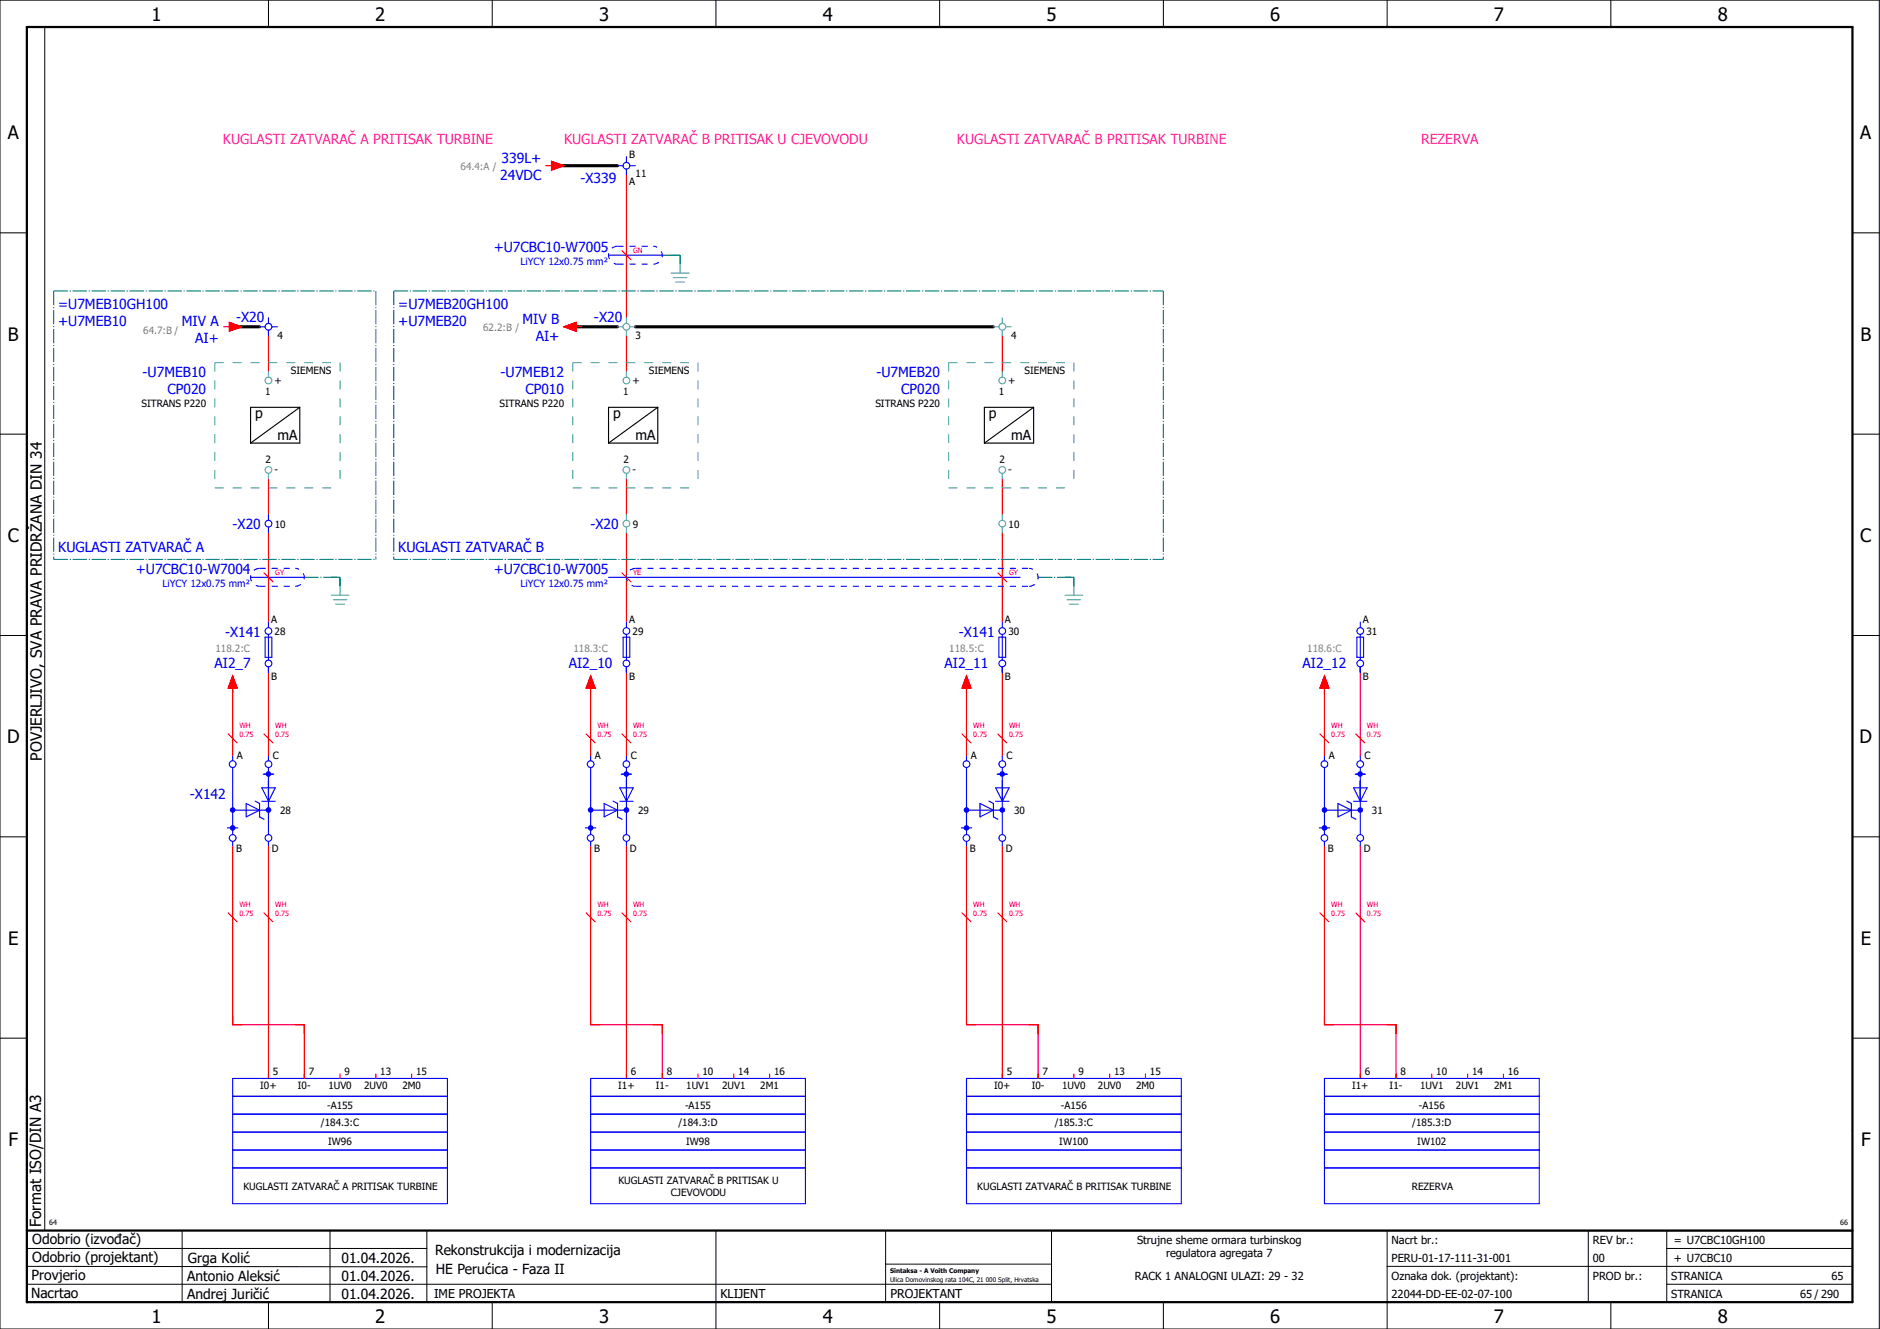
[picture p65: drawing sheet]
<svg xmlns="http://www.w3.org/2000/svg" width="420mm" height="297mm" viewBox="0 0 420 297" stroke-linecap="round" stroke-linejoin="round" font-family="sans-serif">
<defs><g id="words">
<g font-size="4.1">
<text x="33.9" y="4.7">1</text>
<text x="83.9" y="4.7">2</text>
<text x="133.9" y="4.7">3</text>
<text x="183.9" y="4.7">4</text>
<text x="233.9" y="4.7">5</text>
<text x="283.9" y="4.7">6</text>
<text x="333.9" y="4.7">7</text>
<text x="383.9" y="4.7">8</text>
<text x="1.8" y="31.2">A</text>
<text x="415.8" y="31.2">A</text>
<text x="1.8" y="76.2">B</text>
<text x="415.8" y="76.2">B</text>
<text x="1.8" y="121.2">C</text>
<text x="415.8" y="121.2">C</text>
<text x="1.6" y="166.2">D</text>
<text x="415.6" y="166.2">D</text>
<text x="1.8" y="211.2">E</text>
<text x="415.8" y="211.2">E</text>
<text x="1.9" y="256.2">F</text>
<text x="415.9" y="256.2">F</text>
<text x="33.9" y="295.7">1</text>
<text x="83.9" y="295.7">2</text>
<text x="133.9" y="295.7">3</text>
<text x="183.9" y="295.7">4</text>
<text x="233.9" y="295.7">5</text>
<text x="283.9" y="295.7">6</text>
<text x="333.9" y="295.7">7</text>
<text x="383.9" y="295.7">8</text>
</g>
<g font-size="3.4">
<text x="9.4" y="170" transform="rotate(-90 9.4 170)">POVJERLJIVO, SVA PRAVA PRIDRŽANA DIN 34</text>
<text x="9.2" y="274.3" transform="rotate(-90 9.2 274.3)">Format ISO/DIN A3</text>
</g>
<g font-size="3.1" fill="#f0f">
<text x="49.8" y="32.1">KUGLASTI ZATVARAČ A PRITISAK TURBINE</text>
<text x="126.1" y="32.1">KUGLASTI ZATVARAČ B PRITISAK U CJEVOVODU</text>
<text x="213.8" y="32.1">KUGLASTI ZATVARAČ B PRITISAK TURBINE</text>
<text x="317.6" y="32.1">REZERVA</text>
</g>
<g font-size="3.1" fill="#00f">
<text x="111.8" y="40.1">24VDC</text>
<text x="112.1" y="36.4">339L+</text>
<text x="129.7" y="40.8">-X339</text>
<text x="110.3" y="56.4">+U7CBC10-W7005</text>
<text x="13" y="69.1">=U7MEB10GH100</text>
<text x="52.7" y="71.9">-X20</text>
<text x="89" y="69.1">=U7MEB20GH100</text>
<text x="132.7" y="71.9">-X20</text>
<text x="13" y="72.9">+U7MEB10</text>
<text x="40.7" y="72.9">MIV A</text>
<text x="43.6" y="76.7">AI+</text>
<text x="89" y="72.9">+U7MEB20</text>
<text x="116.8" y="72.4">MIV B</text>
<text x="119.7" y="76.1">AI+</text>
<text x="31.9" y="84.3">-U7MEB10</text>
<text x="37.4" y="88">CP020</text>
<text x="111.9" y="84.3">-U7MEB12</text>
<text x="117.4" y="88">CP010</text>
<text x="195.9" y="84.3">-U7MEB20</text>
<text x="201.4" y="88">CP020</text>
<text x="52" y="118.3">-X20</text>
<text x="132" y="118.3">-X20</text>
<text x="13" y="123.4">KUGLASTI ZATVARAČ A</text>
<text x="89" y="123.4">KUGLASTI ZATVARAČ B</text>
<text x="30.3" y="128.4">+U7CBC10-W7004</text>
<text x="110.3" y="128.4">+U7CBC10-W7005</text>
<text x="50.3" y="142.3">-X141</text>
<text x="214.3" y="142.3">-X141</text>
<text x="47.9" y="149.4">AI2_7</text>
<text x="127.1" y="149.4">AI2_10</text>
<text x="211.1" y="149.4">AI2_11</text>
<text x="291.1" y="149.4">AI2_12</text>
<text x="42.4" y="178.6">-X142</text>
</g>
<g font-size="3.1">
<text x="57" y="93.4">p</text>
<text x="137" y="93.4">p</text>
<text x="221" y="93.4">p</text>
<text x="62" y="98.4">mA</text>
<text x="142" y="98.4">mA</text>
<text x="226" y="98.4">mA</text>
<text x="7.2" y="278.1">Odobrio (izvođač)</text>
<text x="97.2" y="280.5">Rekonstrukcija i modernizacija</text>
<text x="7.1" y="286.1">Provjerio</text>
<text x="7.2" y="282.1">Odobrio (projektant)</text>
<text x="41.8" y="286.2">Antonio Aleksić</text>
<text x="42" y="282.3">Grga Kolić</text>
<text x="76.3" y="282.3">01.04.2026.</text>
<text x="76.3" y="286.3">01.04.2026.</text>
<text x="97.4" y="284.8">HE Perućica - Faza II</text>
<text x="6.9" y="290">Nacrtao</text>
<text x="41.8" y="290.3">Andrej Juričić</text>
<text x="76.3" y="290.3">01.04.2026.</text>
</g>
<g font-size="2.7">
<text x="97" y="290.1">IME PROJEKTA</text>
<text x="161" y="290.1">KLIJENT</text>
<text x="199" y="290.1">PROJEKTANT</text>
</g>
<g font-size="2.5">
<text x="254.1" y="278">Strujne sheme ormara turbinskog</text>
<text x="260.6" y="281">regulatora agregata 7</text>
<text x="311" y="278">Nacrt br.:</text>
<text x="356" y="278">REV br.:</text>
<text x="374.1" y="278">= U7CBC10GH100</text>
<text x="253.6" y="286">RACK 1 ANALOGNI ULAZI: 29 - 32</text>
<text x="311" y="286">Oznaka dok. (projektant):</text>
<text x="311" y="282">PERU-01-17-111-31-001</text>
<text x="356" y="286">PROD br.:</text>
<text x="356" y="282">00</text>
<text x="373.5" y="286">STRANICA</text>
<text x="374.1" y="282.1">+ U7CBC10</text>
<text x="409.3" y="286">65</text>
<text x="311" y="290">22044-DD-EE-02-07-100</text>
<text x="373.5" y="290">STRANICA</text>
<text x="402.3" y="290">65 / 290</text>
</g>
<g font-size="2.2">
<text x="140.6" y="35.4">B</text>
<text x="140.6" y="41.3">A</text>
<text x="142.1" y="39.6">11</text>
<text x="62" y="75.7">4</text>
<text x="142" y="75.7">3</text>
<text x="226" y="75.7">4</text>
<text x="65" y="83.6">SIEMENS</text>
<text x="145" y="83.6">SIEMENS</text>
<text x="229" y="83.6">SIEMENS</text>
<text x="59.3" y="88.4">1</text>
<text x="61.3" y="85.7">+</text>
<text x="139.3" y="88.4">1</text>
<text x="141.3" y="85.7">+</text>
<text x="223.3" y="88.4">1</text>
<text x="225.3" y="85.7">+</text>
<text x="31.6" y="90.9">SITRANS P220</text>
<text x="111.6" y="90.9">SITRANS P220</text>
<text x="195.6" y="90.9">SITRANS P220</text>
<text x="59.3" y="103.5">2</text>
<text x="61.3" y="105.7">-</text>
<text x="139.3" y="103.5">2</text>
<text x="141.3" y="105.7">-</text>
<text x="223.3" y="103.5">2</text>
<text x="225.3" y="105.7">-</text>
<text x="61.4" y="117.9">10</text>
<text x="141.4" y="117.9">9</text>
<text x="225.4" y="117.9">10</text>
<text x="60.6" y="139.2">A</text>
<text x="61.4" y="142">28</text>
<text x="140.6" y="139.2">A</text>
<text x="141.4" y="142">29</text>
<text x="224.6" y="139.2">A</text>
<text x="225.4" y="142">30</text>
<text x="304.6" y="139.2">A</text>
<text x="305.4" y="142">31</text>
<text x="60.6" y="151.9">B</text>
<text x="140.6" y="151.9">B</text>
<text x="224.6" y="151.9">B</text>
<text x="304.6" y="151.9">B</text>
<text x="53" y="169.7">A</text>
<text x="61" y="169.7">C</text>
<text x="133" y="169.7">A</text>
<text x="141" y="169.7">C</text>
<text x="217" y="169.7">A</text>
<text x="225" y="169.7">C</text>
<text x="297" y="169.7">A</text>
<text x="305" y="169.7">C</text>
<text x="62.6" y="181.9">28</text>
<text x="142.6" y="181.9">29</text>
<text x="226.6" y="181.9">30</text>
<text x="306.6" y="181.9">31</text>
<text x="52.8" y="190.5">B</text>
<text x="60.8" y="190.5">D</text>
<text x="132.8" y="190.5">B</text>
<text x="140.8" y="190.5">D</text>
<text x="216.8" y="190.5">B</text>
<text x="224.8" y="190.5">D</text>
<text x="296.8" y="190.5">B</text>
<text x="304.8" y="190.5">D</text>
<text x="58.2" y="243.5">I0+</text>
<text x="61" y="240.4">5</text>
<text x="66.6" y="243.5">I0-</text>
<text x="69" y="240.4">7</text>
<text x="73.4" y="243.5">1UV0</text>
<text x="77" y="240.4">9</text>
<text x="81.4" y="243.5">2UV0</text>
<text x="85" y="240.4">13</text>
<text x="89.9" y="243.5">2M0</text>
<text x="93" y="240.4">15</text>
<text x="138.2" y="243.5">I1+</text>
<text x="141" y="240.4">6</text>
<text x="146.6" y="243.5">I1-</text>
<text x="149" y="240.4">8</text>
<text x="153.4" y="243.5">1UV1</text>
<text x="157" y="240.4">10</text>
<text x="161.4" y="243.5">2UV1</text>
<text x="165" y="240.4">14</text>
<text x="169.9" y="243.5">2M1</text>
<text x="173" y="240.4">16</text>
<text x="222.2" y="243.5">I0+</text>
<text x="225" y="240.4">5</text>
<text x="230.6" y="243.5">I0-</text>
<text x="233" y="240.4">7</text>
<text x="237.4" y="243.5">1UV0</text>
<text x="241" y="240.4">9</text>
<text x="245.4" y="243.5">2UV0</text>
<text x="249" y="240.4">13</text>
<text x="253.9" y="243.5">2M0</text>
<text x="257" y="240.4">15</text>
<text x="302.2" y="243.5">I1+</text>
<text x="305" y="240.4">6</text>
<text x="310.6" y="243.5">I1-</text>
<text x="313" y="240.4">8</text>
<text x="317.4" y="243.5">1UV1</text>
<text x="321" y="240.4">10</text>
<text x="325.4" y="243.5">2UV1</text>
<text x="329" y="240.4">14</text>
<text x="333.9" y="243.5">2M1</text>
<text x="337" y="240.4">16</text>
<text x="71.7" y="251.8">/184.3:C</text>
<text x="73.1" y="247.8">-A155</text>
<text x="151.6" y="251.8">/184.3:D</text>
<text x="153.1" y="247.8">-A155</text>
<text x="235.7" y="251.8">/185.3:C</text>
<text x="237.1" y="247.8">-A156</text>
<text x="315.6" y="251.8">/185.3:D</text>
<text x="317.1" y="247.8">-A156</text>
<text x="73.4" y="256">IW96</text>
<text x="153.4" y="256">IW98</text>
<text x="236.7" y="256">IW100</text>
<text x="316.7" y="256">IW102</text>
<text x="54.4" y="265.9">KUGLASTI ZATVARAČ A PRITISAK TURBINE</text>
<text x="138.2" y="264.6">KUGLASTI ZATVARAČ B PRITISAK U</text>
<text x="150" y="267.3">CJEVOVODU</text>
<text x="218.4" y="265.9">KUGLASTI ZATVARAČ B PRITISAK TURBINE</text>
<text x="315.5" y="265.9">REZERVA</text>
</g>
<g font-size="2.2" fill="#7ca552">
<text x="102.9" y="37.9">64.4:A /</text>
<text x="32" y="74.5">64.7:B /</text>
<text x="108" y="73.9">62.2:B /</text>
<text x="48.2" y="145.8">118.2:C</text>
<text x="128.2" y="145.8">118.3:C</text>
<text x="212.2" y="145.8">118.5:C</text>
<text x="292.2" y="145.8">118.6:C</text>
</g>
<g font-size="2.2" fill="#00f">
<text x="116.3" y="59.3">LiYCY 12x0.75 mm²</text>
<text x="36.3" y="131.3">LiYCY 12x0.75 mm²</text>
<text x="116.3" y="131.3">LiYCY 12x0.75 mm²</text>
</g>
<g font-size="1.6" fill="#f00">
<text x="141.5" y="56.5">GN</text>
<text x="61.5" y="128.5">GY</text>
<text x="141.5" y="128.5">YE</text>
<text x="225.5" y="128.5">GY</text>
<text x="53.5" y="164.7">0.75</text>
<text x="53.5" y="162.8">WH</text>
<text x="61.5" y="164.7">0.75</text>
<text x="61.5" y="162.8">WH</text>
<text x="133.5" y="164.7">0.75</text>
<text x="133.5" y="162.8">WH</text>
<text x="141.5" y="164.7">0.75</text>
<text x="141.5" y="162.8">WH</text>
<text x="217.5" y="164.7">0.75</text>
<text x="217.5" y="162.8">WH</text>
<text x="225.5" y="164.7">0.75</text>
<text x="225.5" y="162.8">WH</text>
<text x="297.5" y="164.7">0.75</text>
<text x="297.5" y="162.8">WH</text>
<text x="305.5" y="164.7">0.75</text>
<text x="305.5" y="162.8">WH</text>
<text x="53.5" y="202.8">WH</text>
<text x="61.5" y="202.8">WH</text>
<text x="133.5" y="202.8">WH</text>
<text x="141.5" y="202.8">WH</text>
<text x="217.5" y="202.8">WH</text>
<text x="225.5" y="202.8">WH</text>
<text x="297.5" y="202.8">WH</text>
<text x="305.5" y="202.8">WH</text>
<text x="53.5" y="204.7">0.75</text>
<text x="61.5" y="204.7">0.75</text>
<text x="133.5" y="204.7">0.75</text>
<text x="141.5" y="204.7">0.75</text>
<text x="217.5" y="204.7">0.75</text>
<text x="225.5" y="204.7">0.75</text>
<text x="297.5" y="204.7">0.75</text>
<text x="305.5" y="204.7">0.75</text>
</g>
<g font-size="1.6">
<text x="11" y="273.7">64</text>
<text x="411.2" y="273.7">66</text>
</g>
<g font-size="1.4">
<text x="198.9" y="284.4">Sintaksa - A Voith Company</text>
<text x="198.9" y="286.4">Ulica Domovinskog rata 104C, 21 000 Split, Hrvatska</text>
</g>
</g></defs>
<g fill="none" stroke="#000" stroke-width=".22">
<path d="M0 0h420v297h-420zM10 6v269M60 0v6M110 0v6M160 0v6M210 0v6M260 0v6M310 0v6M360 0v6M0 52h6M414 52h6M0 97h6"/>
<path d="M414 97h6M0 142h6M414 142h6M414 176.3v87.4M0 187h6M414 187h6M0 232h6M414 232h6M6 279h89.4M40.7 275v16M73.7 274.9v16M95.4 275.1v16"/>
<path d="M160 275v22M197.9 275.1v16M310 275v22M355 275v16M372.5 279h41.5M372.5 275v16M414 275h-179v16M6 283l89.4 .1M6 287h229M60 291v6M110 291v6M197.9 282.5h37.1"/>
<path d="M210 291v6M260 291v6M310 283h104M360 291v6M372.5 287h41.5"/>
</g>
<path d="M6 6h408v285h-408zM6 275h408" fill="none" stroke="#000" stroke-width=".5"/>
<g fill="none" stroke="#f00" stroke-width=".25">
<path d="M140 39v32M60 75v8M140 75v8M224 75v8M60 107v8M60 119v20M140 107v8M140 119v20M224 107v8M224 119v20M52 154v15M60 149v20"/>
<path d="M132 154v15M140 149v20M216 154v15M224 149v20M296 154v15M304 149v20M52 189v40h16v12M60 189v52M132 189v40h16v12M140 189v52M216 189v40h16v12M224 189v52"/>
<path d="M296 189v40h16v12M304 189v52M76 240v1M84 240v1M92 240v1M156 240v1M164 240v1M172 240v1"/>
</g>
<path d="M148 57h4M150 57h2M152 57v2M68 129h8M74 129h2M76 129v2M232 129h8M238 129h2M240 129v2" fill="none" stroke="#00be00" stroke-width=".25" stroke-dasharray="3.2 .4 .3 .4" stroke-linecap="butt"/>
<path d="M124 37h14M52 73h6M128 73h10M142 73h80" fill="none" stroke="#000" stroke-width=".7"/>
<path d="M67 91v8h-11M67 91h-11v8M67 91l-11 8M147 91v8h-11M147 91h-11v8M147 91l-11 8M231 91v8h-11M231 91h-11v8M231 91l-11 8" fill="none" stroke="#000" stroke-width=".25"/>
<g fill="none" stroke="#52a5a5" stroke-width=".25">
<path d="M60 105.8v1.2M140 105.8v1.2M224 105.8v1.2"/>
<circle cx="60" cy="105" r=".75"/>
<circle cx="140" cy="105" r=".75"/>
<circle cx="224" cy="105" r=".75"/>
</g>
<path d="M52 249h48M52 241h48v28h-48zM52 245h48M52 257h48M52 253h48M132 249h48M132 245h48M132 257h48M132 253h48M132 241h48v28h-48zM52 261h48M132 261h48" fill="none" stroke="#00f" stroke-width=".25"/>
<circle cx="132" cy="185" r=".63" fill="#00f"/>
<g fill="none" stroke="#00f" stroke-width=".25">
<path d="M138.5 179.1h3M140 174.5v12"/>
<circle cx="132" cy="187.3" r=".75"/>
</g>
<circle cx="140" cy="181" r=".63" fill="#00f"/>
<path d="M135 179.6l3 1.5-3 1.5zM138 179.6v3M138.5 176.1h3l-1.5 3zM132 181.1h8" fill="none" stroke="#00f" stroke-width=".25"/>
<circle cx="132" cy="181" r=".63" fill="#00f"/>
<path d="M132 171.5v15" fill="none" stroke="#00f" stroke-width=".25"/>
<circle cx="140" cy="173" r=".63" fill="#00f"/>
<g fill="none" stroke="#00f" stroke-width=".25">
<path d="M140 139v1.3M139.2 142.4h1.5v4.5h-1.5zM140 141.8v5.7M140 149v1.3M132 169v1M137 179l1 .6M138.8 173h2.4M139 173h2M140 169v1M140 171.5v7M130.8 185h2.4M132 188v1"/>
<path d="M138 182.6l1 .5M140 188v1"/>
<circle cx="140" cy="148.3" r=".75"/>
<circle cx="140" cy="141" r=".75"/>
<circle cx="132" cy="170.8" r=".75"/>
<circle cx="140" cy="170.8" r=".75"/>
<circle cx="140" cy="187.3" r=".75"/>
</g>
<path d="M131 164l2 2M139 164l2 2M131 204l2 2M139 204l2 2" fill="none" stroke="#f00" stroke-width=".25"/>
<circle cx="216" cy="185" r=".62" fill="#00f"/>
<g fill="none" stroke="#00f" stroke-width=".25">
<path d="M222.5 179.1h3M224 174.5v12"/>
<circle cx="216" cy="187.3" r=".75"/>
</g>
<circle cx="224" cy="181" r=".63" fill="#00f"/>
<path d="M219 179.6l3 1.5-3 1.5zM222 179.6v3M222.5 176.1h3l-1.5 3zM216 181.1h8" fill="none" stroke="#00f" stroke-width=".25"/>
<circle cx="216" cy="181" r=".63" fill="#00f"/>
<path d="M216 171.5v15" fill="none" stroke="#00f" stroke-width=".25"/>
<circle cx="224" cy="173" r=".63" fill="#00f"/>
<g fill="none" stroke="#00f" stroke-width=".25">
<path d="M216 169v1M221 179l1 .6M222.8 173h2.4M223 173h2M224 169v1M224 171.5v7M214.8 185h2.4M216 188v1M222 182.6l1 .5M224 188v1"/>
<circle cx="216" cy="170.8" r=".75"/>
<circle cx="224" cy="170.8" r=".75"/>
<circle cx="224" cy="187.3" r=".75"/>
</g>
<circle cx="296" cy="185" r=".63" fill="#00f"/>
<g fill="none" stroke="#00f" stroke-width=".25">
<path d="M302.5 179.1h3M304 174.5v12"/>
<circle cx="296" cy="187.3" r=".75"/>
</g>
<circle cx="304" cy="181" r=".63" fill="#00f"/>
<path d="M299 179.6l3 1.5-3 1.5zM302 179.6v3M302.5 176.1h3l-1.5 3zM296 181.1h8" fill="none" stroke="#00f" stroke-width=".25"/>
<circle cx="296" cy="181" r=".63" fill="#00f"/>
<path d="M296 171.5v15" fill="none" stroke="#00f" stroke-width=".25"/>
<circle cx="304" cy="173" r=".63" fill="#00f"/>
<g fill="none" stroke="#00f" stroke-width=".25">
<path d="M224 139v1.3M304 139v1.3M223.3 142.4h1.5v4.5h-1.5zM224 141.8v5.7M224 149v1.3M303.2 142.4h1.5v4.5h-1.5zM304 141.8v5.7M304 149v1.3M296 169v1M301 179l1 .6M302.8 173h2.4M303 173h2"/>
<path d="M304 169v1M304 171.5v7M294.8 185h2.4M296 188v1M302 182.6l1 .5M304 188v1M216 249h48M216 241h48v28h-48zM216 245h48M216 257h48M216 253h48M296 241h48v28h-48z"/>
<path d="M296 249h48M296 245h48M296 257h48M296 253h48M216 261h48M296 261h48"/>
<circle cx="224" cy="148.3" r=".75"/>
<circle cx="224" cy="141" r=".75"/>
<circle cx="304" cy="148.3" r=".75"/>
<circle cx="304" cy="141" r=".75"/>
<circle cx="296" cy="170.8" r=".75"/>
<circle cx="304" cy="170.8" r=".75"/>
<circle cx="304" cy="187.3" r=".75"/>
</g>
<g fill="none" stroke="#f00" stroke-width=".25">
<path d="M215 164l2 2M223 164l2 2M295 164l2 2M303 164l2 2M215 204l2 2M223 204l2 2M295 204l2 2M303 204l2 2M224 240v1M232 240v1M240 240v1M248 240v1"/>
<path d="M256 240v1M304 240v1M312 240v1M320 240v1M328 240v1M336 240v1"/>
</g>
<circle cx="52" cy="185" r=".62" fill="#00f"/>
<g fill="none" stroke="#00f" stroke-width=".25">
<path d="M58.5 179.1h3M60 174.5v12"/>
<circle cx="52" cy="187.3" r=".75"/>
</g>
<circle cx="60" cy="181" r=".63" fill="#00f"/>
<path d="M55 179.6l3 1.5-3 1.5zM58 179.6v3M58.5 176.1h3l-1.5 3zM52 181.1h8" fill="none" stroke="#00f" stroke-width=".25"/>
<circle cx="52" cy="181" r=".63" fill="#00f"/>
<path d="M52 171.5v15" fill="none" stroke="#00f" stroke-width=".25"/>
<circle cx="60" cy="173" r=".63" fill="#00f"/>
<g fill="none" stroke="#00f" stroke-width=".25">
<path d="M138 37h1.2M140 35v1.3M140 37.8v1.2M140.7 37h1.3M136 57h12M58 73h1.3M60 71v1.3M60 73.8v1.2M60.8 73h1.2M60 115v1.3M60 117.8v1.2M56 129h12"/>
<path d="M60 139v1.3M136 129h92M59.3 142.4h1.5v4.5h-1.5zM60 141.8v5.7M60 149v1.3M52 169v1M57 179l1 .6M58.8 173h2.4M59 173h2M60 169v1M60 171.5v7M50.8 185h2.4"/>
<path d="M52 188v1M58 182.6l1 .5M60 188v1"/>
<circle cx="140" cy="37" r=".75"/>
<circle cx="60" cy="73" r=".75"/>
<circle cx="60" cy="117" r=".75"/>
<circle cx="60" cy="148.3" r=".75"/>
<circle cx="60" cy="141" r=".75"/>
<circle cx="52" cy="170.8" r=".75"/>
<circle cx="60" cy="170.8" r=".75"/>
<circle cx="60" cy="187.3" r=".75"/>
</g>
<g fill="none" stroke="#f00" stroke-width=".25">
<path d="M122 37h1.2M123.2 36l2.8 1-2.8 1zM139 56l2 2M50 73h1.3M51.3 72l2.7 1-2.7 1zM126 73l2.8-1v2zM128.8 73h1.2M59 128l2 2M139 128l2 2M223 128l2 2M52 151l1 2.8h-2zM52 153.8v1.2"/>
<path d="M132 151l1 2.8h-2zM132 153.8v1.2M216 151l1 2.8h-2zM216 153.8v1.2M296 151l1 2.8h-2zM296 153.8v1.2M51 164l2 2M59 164l2 2M51 204l2 2M59 204l2 2"/>
</g>
<g fill="none" stroke="#52a5a5" stroke-width=".25">
<path d="M152 59v2M138 73h1.2M140 71v1.3M140 73.8v1.2M140.7 73h1.3M150 61h4M150.5 62h3M151 63h2M222 73h1.3M224 71v1.3M224 73.8v1.2M224.8 73h1.2"/>
<path d="M60 83v1.3M140 83v1.3M224 83v1.3M140 115v1.3M140 117.8v1.2M224 115v1.3M224 117.8v1.2M74 133h4M74.5 134h3M75 135h2M76 131v2M238 133h4"/>
<path d="M238.5 134h3M239 135h2M240 131v2"/>
<circle cx="140" cy="73" r=".75"/>
<circle cx="224" cy="73" r=".75"/>
<circle cx="60" cy="85" r=".75"/>
<circle cx="140" cy="85" r=".75"/>
<circle cx="224" cy="85" r=".75"/>
<circle cx="140" cy="117" r=".75"/>
<circle cx="224" cy="117" r=".75"/>
</g>
<path d="M138 59h8M138 55h8M138 55a2 2 0 0 0-2 2 2 2 0 0 0 2 2M146 59a2 2 0 0 0 2-2 2 2 0 0 0-2-2M58 131h8M58 127h8M58 127a2 2 0 0 0-2 2 2 2 0 0 0 2 2M66 131a2 2 0 0 0 2-2 2 2 0 0 0-2-2M142 131h88M142 127h88M142 127a2 2 0 0 0-2 2 2 2 0 0 0 2 2M230 131a2 2 0 0 0 2-2 2 2 0 0 0-2-2" fill="none" stroke="#00f" stroke-width=".25" stroke-dasharray="1.4 1.4" stroke-linecap="butt"/>
<path d="M12 65h72M12 65v60M84 65v60M88 65h172M88 65v60M260 65v60M12 125h72M88 125h172" fill="none" stroke="#007f7f" stroke-width=".25" stroke-dasharray="3.2 .4 .3 .4" stroke-linecap="butt"/>
<path d="M48 81h28M48 81v28M76 81v28M128 81h28M128 81v28M156 81v28M212 81h28M212 81v28M240 81v28M48 109h28M128 109h28M212 109h28" fill="none" stroke="#52a5a5" stroke-width=".25" stroke-dasharray="2 2" stroke-linecap="butt"/>
<g fill="#f00" stroke="#f00" stroke-width=".22">
<path d="M132 151l1 2.8h-2z"/>
<path d="M216 151l1 2.8h-2z"/>
<path d="M296 151l1 2.8h-2z"/>
<path d="M52 151l1 2.8h-2z"/>
<path d="M123.2 36l2.8 1-2.8 1z"/>
<path d="M51.3 72l2.7 1-2.7 1z"/>
<path d="M126 73l2.8-1v2z"/>
</g>
<use href="#words"/>
</svg>
